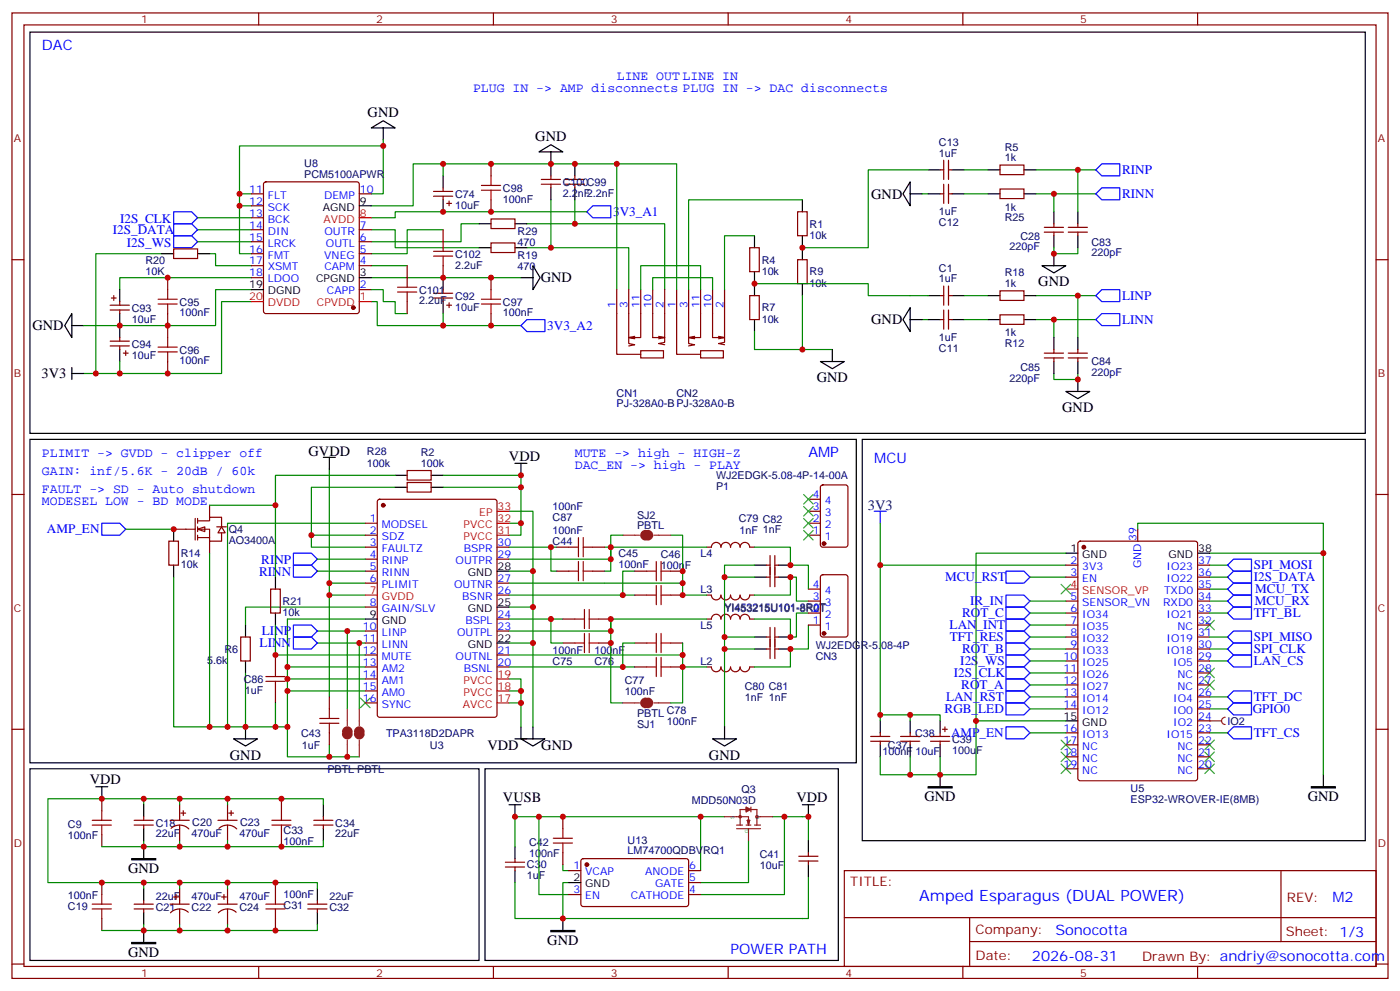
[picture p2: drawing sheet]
<svg xmlns="http://www.w3.org/2000/svg" width="412mm" height="292mm" viewBox="0 0 412 292" stroke-linecap="round" stroke-linejoin="round" font-family="sans-serif">
<defs><g id="words">
<text font-size="4.6" fill="#00f" x="270.8" y="265.4">Amped Esparagus (DUAL POWER)</text>
<g font-size="4.2" fill="#00f">
<text x="12.3" y="14.7">DAC</text>
<text x="238.1" y="134.7">AMP</text>
<text x="257.5" y="136.5">MCU</text>
<text x="392.5" y="265.7">M2</text>
<text x="310.9" y="275.2">Sonocotta</text>
<text x="215.2" y="281.1">POWER PATH</text>
<text x="304" y="283">2026-08-31</text>
</g>
<g font-size="4.2">
<text x="108.3" y="34.5">GND</text>
<text x="157.7" y="41.6">GND</text>
<text x="256.6" y="58.5">GND</text>
<text x="159.3" y="83.2">GND</text>
<text x="305.9" y="84.3">GND</text>
<text x="256.6" y="95.5">GND</text>
<text x="9.5" y="97.3">GND</text>
<text x="12.2" y="111.4">3V3</text>
<text x="240.6" y="112.6">GND</text>
<text x="312.9" y="121.3">GND</text>
<text x="90.9" y="134.3">GVDD</text>
<text x="149.9" y="135.7">VDD</text>
<text x="143.6" y="220.8">VDD</text>
<text x="159.5" y="220.8">GND</text>
<text x="67.7" y="223.7">GND</text>
<text x="208.8" y="223.7">GND</text>
<text x="26.5" y="231">VDD</text>
<text x="148.2" y="236.3">VUSB</text>
<text x="234.6" y="236.3">VDD</text>
<text x="272.3" y="236">GND</text>
<text x="385.2" y="236">GND</text>
<text x="37.7" y="257.1">GND</text>
<text x="37.7" y="281.8">GND</text>
<text x="161.2" y="278.3">GND</text>
</g>
<text font-size="4.2" fill="#000080" x="255.7" y="150.3">3V3</text>
<g font-size="3.9" fill="#00f">
<text x="181.7" y="23.6">LINE OUT LINE IN</text>
<text x="139.3" y="27.1">PLUG IN -&gt; AMP disconnects PLUG IN -&gt; DAC disconnects</text>
<text x="330.6" y="51.3">RINP</text>
<text x="330.6" y="58.4">RINN</text>
<text x="35.4" y="65.6">I2S_CLK</text>
<text x="180.6" y="63.7">3V3_A1</text>
<text x="33.3" y="68.9">I2S_DATA</text>
<text x="37.4" y="72.6">I2S_WS</text>
<text x="330.6" y="88.4">LINP</text>
<text x="330.6" y="95.4">LINN</text>
<text x="161.2" y="97.2">3V3_A2</text>
<text x="12.3" y="134.7">PLIMIT -&gt; GVDD - clipper off</text>
<text x="169.3" y="134.7">MUTE -&gt; high - HIGH-Z</text>
<text x="12.3" y="140">GAIN: inf/5.6K - 20dB / 60k</text>
<text x="169.3" y="138.2">DAC_EN -&gt; high - PLAY</text>
<text x="12.3" y="145.3">FAULT -&gt; SD - Auto shutdown</text>
<text x="12.3" y="148.8">MODESEL LOW - BD MODE</text>
<text x="13.8" y="157.1">AMP_EN</text>
<text x="77" y="166">RINP</text>
<text x="369.4" y="167.6">SPI_MOSI</text>
<text x="76.3" y="169.5">RINN</text>
<text x="278.4" y="171.2">MCU_RST</text>
<text x="369.4" y="171.2">I2S_DATA</text>
<text x="285.8" y="178.3">IR_IN</text>
<text x="369.6" y="178.3">MCU_RX</text>
<text x="369.7" y="174.8">MCU_TX</text>
<text x="279.7" y="185.4">LAN_INT</text>
<text x="283.4" y="181.8">ROT_C</text>
<text x="369.4" y="181.8">TFT_BL</text>
<text x="76.5" y="190.7">LINN</text>
<text x="77.1" y="187.2">LINP</text>
<text x="279.8" y="188.9">TFT_RES</text>
<text x="369.4" y="188.9">SPI_MISO</text>
<text x="282.9" y="195.9">I2S_WS</text>
<text x="283.4" y="192.4">ROT_B</text>
<text x="369.4" y="195.9">LAN_CS</text>
<text x="369.4" y="192.3">SPI_CLK</text>
<text x="281" y="199.5">I2S_CLK</text>
<text x="283.2" y="203">ROT_A</text>
<text x="278.7" y="206.5">LAN_RST</text>
<text x="369.4" y="206.5">TFT_DC</text>
<text x="278.2" y="210">RGB_LED</text>
<text x="369" y="210.1">GPIO0</text>
<text x="280.1" y="217.1">AMP_EN</text>
<text x="369.4" y="217.1">TFT_CS</text>
</g>
<g font-size="3.9" fill="#800">
<text x="250.5" y="261">TITLE:</text>
<text x="379.1" y="265.7">REV:</text>
<text x="287.4" y="275.2">Company:</text>
<text x="378.7" y="275.8">Sheet: 1/3</text>
<text x="287.4" y="282.9">Date:</text>
<text x="336.4" y="282.9">Drawn By: andriy@sonocotta.com</text>
</g>
<g font-size="3.2" fill="#800">
<text x="41.6" y="6.8">1</text>
<text x="110.8" y="6.8">2</text>
<text x="179.9" y="6.8">3</text>
<text x="249.1" y="6.8">4</text>
<text x="318.2" y="6.8">5</text>
<text x="4.1" y="41.9">A</text>
<text x="405.9" y="41.9">A</text>
<text x="4.1" y="111.1">B</text>
<text x="405.9" y="111.1">B</text>
<text x="4.1" y="180.2">C</text>
<text x="405.9" y="180.2">C</text>
<text x="4.1" y="249.3">D</text>
<text x="405.9" y="249.3">D</text>
<text x="41.6" y="287.6">1</text>
<text x="110.8" y="287.6">2</text>
<text x="179.9" y="287.6">3</text>
<text x="249.1" y="287.6">4</text>
<text x="318.2" y="287.6">5</text>
</g>
<g font-size="3.2" fill="#000080">
<text x="276.6" y="46.1">1uF</text>
<text x="276.6" y="43">C13</text>
<text x="296" y="47.6">1k</text>
<text x="296" y="44.4">R5</text>
<text x="89.6" y="52.5">PCM5100APWR</text>
<text x="89.6" y="49.3">U8</text>
<text x="134.1" y="58.3">C74</text>
<text x="148.2" y="59.7">100nF</text>
<text x="148.2" y="56.5">C98</text>
<text x="165.8" y="58">2.2nF2.2nF</text>
<text x="165.8" y="54.7">C100C99</text>
<text x="134.1" y="61.5">10uF</text>
<text x="276.6" y="63.4">1uF</text>
<text x="296" y="62">1k</text>
<text x="296" y="65.2">R25</text>
<text x="152.5" y="69.1">R29</text>
<text x="238.5" y="70.3">10k</text>
<text x="238.5" y="67">R1</text>
<text x="276.6" y="66.6">C12</text>
<text x="300.6" y="70.5">C28</text>
<text x="42.8" y="77.6">R20</text>
<text x="134.1" y="75.9">C102</text>
<text x="152.5" y="76.1">R19</text>
<text x="152.5" y="72.3">470</text>
<text x="224.4" y="77.6">R4</text>
<text x="297.4" y="73.7">220pF</text>
<text x="321.5" y="75.5">220pF</text>
<text x="321.5" y="72.3">C83</text>
<text x="42.8" y="80.8">10K</text>
<text x="134.1" y="79.1">2.2uF</text>
<text x="152.5" y="79.4">470</text>
<text x="224.4" y="80.9">10k</text>
<text x="238.5" y="81.1">R9</text>
<text x="276.6" y="83.2">1uF</text>
<text x="276.6" y="80">C1</text>
<text x="296" y="81.4">R18</text>
<text x="52.9" y="90">C95</text>
<text x="123.5" y="89.7">2.2uF</text>
<text x="123.5" y="86.5">C101</text>
<text x="134.1" y="88.2">C92</text>
<text x="148.2" y="90">C97</text>
<text x="238.5" y="84.4">10k</text>
<text x="296" y="84.6">1k</text>
<text x="38.8" y="95">10uF</text>
<text x="38.8" y="91.8">C93</text>
<text x="52.9" y="93.2">100nF</text>
<text x="134.1" y="91.5">10uF</text>
<text x="148.2" y="93.2">100nF</text>
<text x="224.4" y="95">10k</text>
<text x="224.4" y="91.7">R7</text>
<text x="276.6" y="100.5">1uF</text>
<text x="296" y="99.1">1k</text>
<text x="38.8" y="105.6">10uF</text>
<text x="38.8" y="102.4">C94</text>
<text x="52.9" y="107.3">100nF</text>
<text x="52.9" y="104.1">C96</text>
<text x="276.6" y="103.6">C11</text>
<text x="296" y="102.2">R12</text>
<text x="321.5" y="107.6">C84</text>
<text x="297.4" y="112.5">220pF</text>
<text x="300.6" y="109.4">C85</text>
<text x="321.5" y="110.8">220pF</text>
<text x="181.6" y="120">PJ-328A0-BPJ-328A0-B</text>
<text x="181.6" y="116.9">CN1</text>
<text x="199.3" y="116.9">CN2</text>
<text x="108.1" y="137.6">100k</text>
<text x="108.1" y="134.1">R28</text>
<text x="124" y="137.6">100k</text>
<text x="124" y="134.4">R2</text>
<text x="210.9" y="141.1">WJ2EDGK-5.08-4P-14-00A</text>
<text x="210.9" y="144.3">P1</text>
<text x="162.8" y="150.2">100nF</text>
<text x="162.8" y="153.5">C87</text>
<text x="187.7" y="155.9">PBTL</text>
<text x="187.7" y="152.7">SJ2</text>
<text x="217.6" y="153.9">C79 C82</text>
<text x="67.4" y="160.2">AO3400A</text>
<text x="67.4" y="157">Q4</text>
<text x="162.8" y="157.3">100nF</text>
<text x="162.8" y="160.5">C44</text>
<text x="217.8" y="157.4">1nF 1nF</text>
<text x="53.3" y="167.4">10k</text>
<text x="53.3" y="164">R14</text>
<text x="182.2" y="167.3">100nF</text>
<text x="182.2" y="164.1">C45</text>
<text x="194.7" y="167.6">100nF</text>
<text x="194.7" y="164.3">C46</text>
<text x="206.3" y="164.1">L4</text>
<text x="83.3" y="178.1">R21</text>
<text x="206.3" y="174.6">L3</text>
<text x="83.3" y="181.5">10k</text>
<text x="206.3" y="185.2">L5</text>
<text x="213.4" y="180.2">YI453215U101-8R0T</text>
<text x="240.3" y="191.3">WJ2EDGR-5.08-4P</text>
<text x="61" y="195.5">5.6k</text>
<text x="66.1" y="192.3">R6</text>
<text x="162.8" y="192.5">100nF</text>
<text x="162.8" y="195.8">C75</text>
<text x="175.1" y="192.5">100nF</text>
<text x="175.1" y="195.8">C76</text>
<text x="206.3" y="195.8">L2</text>
<text x="240.3" y="194.4">CN3</text>
<text x="71.8" y="201.1">C86</text>
<text x="184.1" y="201.4">C77</text>
<text x="219.4" y="203.3">C80 C81</text>
<text x="72.1" y="204.3">1uF</text>
<text x="184.1" y="204.6">100nF</text>
<text x="219.4" y="206.4">1nF 1nF</text>
<text x="187.7" y="211.2">PBTL</text>
<text x="187.7" y="214.4">SJ1</text>
<text x="196.4" y="213.4">100nF</text>
<text x="196.4" y="210.2">C78</text>
<text x="361.6" y="213.5">IO2</text>
<text x="88.7" y="217">C43</text>
<text x="88.9" y="220.5">1uF</text>
<text x="113.7" y="217">TPA3118D2DAPR</text>
<text x="126.7" y="220.5">U3</text>
<text x="261.6" y="220.5">C37</text>
<text x="269.5" y="217">C38</text>
<text x="280.5" y="221.9">100uF</text>
<text x="280.5" y="218.7">C39</text>
<text x="96.4" y="227.6">PBTL PBTL</text>
<text x="259.9" y="222.3">100nF</text>
<text x="269.6" y="222.3">10uF</text>
<text x="218.4" y="233.5">Q3</text>
<text x="333" y="233.2">U5</text>
<text x="203.8" y="236.6">MDD50N03D</text>
<text x="333" y="236.5">ESP32-WROVER-IE(8MB)</text>
<text x="20" y="243.8">C9</text>
<text x="45.9" y="243.4">C18</text>
<text x="56.6" y="243.4">C20</text>
<text x="70.8" y="243.4">C23</text>
<text x="83.5" y="245.6">C33</text>
<text x="98.8" y="243.4">C34</text>
<text x="20" y="247">100nF</text>
<text x="45.9" y="246.6">22uF</text>
<text x="56.4" y="246.6">470uF</text>
<text x="70.6" y="246.6">470uF</text>
<text x="83.5" y="248.8">100nF</text>
<text x="98.8" y="246.6">22uF</text>
<text x="155.8" y="249.1">C42</text>
<text x="184.9" y="251.6">LM74700QDBVRQ1</text>
<text x="184.9" y="248.5">U13</text>
<text x="155.2" y="255.8">C30</text>
<text x="155.8" y="252.3">100nF</text>
<text x="223.8" y="255.8">10uF</text>
<text x="223.8" y="252.6">C41</text>
<text x="155.2" y="259">1uF</text>
<text x="20" y="264.7">100nF</text>
<text x="20" y="267.9">C19</text>
<text x="45.9" y="265.1">22uF</text>
<text x="45.9" y="268.3">C21</text>
<text x="56.4" y="265.1">470uF</text>
<text x="56.4" y="268.3">C22</text>
<text x="70.6" y="265.1">470uF</text>
<text x="70.6" y="268.3">C24</text>
<text x="83.5" y="264.6">100nF</text>
<text x="83.5" y="267.8">C31</text>
<text x="97" y="265.1">22uF</text>
<text x="97" y="268.3">C32</text>
</g>
<g font-size="3.2" fill="#00f">
<text x="73.4" y="56.7">11</text>
<text x="78.9" y="58.5">FLT</text>
<text x="95.5" y="58.5">DEMP</text>
<text x="106" y="56.7">10</text>
<text x="73.4" y="60.3">12</text>
<text x="73.4" y="63.8">13</text>
<text x="78.9" y="62">SCK</text>
<text x="78.9" y="65.5">BCK</text>
<text x="73.4" y="67.3">14</text>
<text x="73.4" y="70.8">15</text>
<text x="78.9" y="69.1">DIN</text>
<text x="95.5" y="69.1">OUTR</text>
<text x="106" y="70.8">6</text>
<text x="106" y="67.3">7</text>
<text x="73.4" y="74.4">16</text>
<text x="73.4" y="77.9">17</text>
<text x="78.9" y="72.6">LRCK</text>
<text x="78.9" y="76.1">FMT</text>
<text x="95.5" y="76.1">VNEG</text>
<text x="96" y="72.6">OUTL</text>
<text x="106" y="77.9">4</text>
<text x="106" y="74.4">5</text>
<text x="73.4" y="81.4">18</text>
<text x="78.9" y="79.7">XSMT</text>
<text x="78.9" y="83.2">LDOO</text>
<text x="95.6" y="79.7">CAPM</text>
<text x="96.3" y="86.7">CAPP</text>
<text x="106" y="84.9">2</text>
<text x="181.3" y="90.6" transform="rotate(-90 181.3 90.6)">1</text>
<text x="184.9" y="90.6" transform="rotate(-90 184.9 90.6)">3</text>
<text x="188.4" y="90.6" transform="rotate(-90 188.4 90.6)">11</text>
<text x="191.9" y="90.6" transform="rotate(-90 191.9 90.6)">10</text>
<text x="195.4" y="90.6" transform="rotate(-90 195.4 90.6)">2</text>
<text x="199" y="90.6" transform="rotate(-90 199 90.6)">1</text>
<text x="202.5" y="90.6" transform="rotate(-90 202.5 90.6)">3</text>
<text x="206" y="90.6" transform="rotate(-90 206 90.6)">11</text>
<text x="209.5" y="90.6" transform="rotate(-90 209.5 90.6)">10</text>
<text x="213.1" y="90.6" transform="rotate(-90 213.1 90.6)">2</text>
<text x="239.5" y="146.7">4</text>
<text x="243" y="148.4">4</text>
<text x="108.9" y="153.7">1</text>
<text x="112.4" y="155.5">MODSEL</text>
<text x="239.5" y="153.7">2</text>
<text x="239.5" y="150.2">3</text>
<text x="243" y="155.5">2</text>
<text x="243" y="152">3</text>
<text x="108.9" y="157.3">2</text>
<text x="108.9" y="160.8">3</text>
<text x="112.4" y="159">SDZ</text>
<text x="146.6" y="160.8">30</text>
<text x="239.5" y="157.3">1</text>
<text x="243" y="159">1</text>
<text x="334.8" y="159.4" transform="rotate(-90 334.8 159.4)">39</text>
<text x="108.9" y="164.3">4</text>
<text x="108.9" y="167.9">5</text>
<text x="112.4" y="162.6">FAULTZ</text>
<text x="112.4" y="166.1">RINP</text>
<text x="134.2" y="166.1">OUTPR</text>
<text x="136.6" y="162.6">BSPR</text>
<text x="146.6" y="164.3">29</text>
<text x="315.3" y="166.1">2</text>
<text x="318.8" y="167.9">3V3</text>
<text x="336.2" y="167.4" transform="rotate(-90 336.2 167.4)">GND</text>
<text x="343.6" y="167.9">IO23</text>
<text x="353" y="166.1">37</text>
<text x="108.9" y="171.4">6</text>
<text x="112.4" y="169.6">RINN</text>
<text x="112.4" y="173.1">PLIMIT</text>
<text x="133.7" y="173.1">OUTNR</text>
<text x="146.6" y="171.4">27</text>
<text x="239.5" y="173.1">4</text>
<text x="315.3" y="169.6">3</text>
<text x="318.8" y="171.4">EN</text>
<text x="343.6" y="171.4">IO22</text>
<text x="353" y="169.6">36</text>
<text x="353" y="173.1">35</text>
<text x="108.9" y="178.4">8</text>
<text x="136.2" y="176.7">BSNR</text>
<text x="146.6" y="174.9">26</text>
<text x="239.5" y="176.7">3</text>
<text x="243" y="178.4">3</text>
<text x="243" y="174.9">4</text>
<text x="315.3" y="176.7">5</text>
<text x="318.8" y="178.4">SENSOR_VN</text>
<text x="342.6" y="178.4">RXD0</text>
<text x="342.9" y="174.9">TXD0</text>
<text x="353" y="176.7">34</text>
<text x="106.9" y="185.5">10</text>
<text x="112.4" y="180.2">GAIN/SLV</text>
<text x="137.1" y="183.7">BSPL</text>
<text x="146.6" y="185.5">23</text>
<text x="146.6" y="182">24</text>
<text x="239.5" y="183.7">1</text>
<text x="239.5" y="180.2">2</text>
<text x="243" y="185.5">1</text>
<text x="243" y="182">2</text>
<text x="315.3" y="183.7">7</text>
<text x="315.3" y="180.2">6</text>
<text x="318.8" y="185.5">IO35</text>
<text x="318.8" y="182">IO34</text>
<text x="343.6" y="182">IO21</text>
<text x="346.9" y="185.5">NC</text>
<text x="353" y="180.2">33</text>
<text x="353" y="183.7">32</text>
<text x="106.9" y="189">11</text>
<text x="112.4" y="187.3">LINP</text>
<text x="112.4" y="190.8">LINN</text>
<text x="134.6" y="187.3">OUTPL</text>
<text x="315.3" y="190.8">9</text>
<text x="315.3" y="187.3">8</text>
<text x="318.8" y="189">IO32</text>
<text x="343.6" y="189">IO19</text>
<text x="353" y="187.3">31</text>
<text x="353" y="190.8">30</text>
<text x="106.9" y="192.5">12</text>
<text x="106.9" y="196.1">13</text>
<text x="112.4" y="194.3">MUTE</text>
<text x="112.4" y="197.8">AM2</text>
<text x="134.2" y="194.3">OUTNL</text>
<text x="136.6" y="197.8">BSNL</text>
<text x="146.6" y="196.1">20</text>
<text x="146.6" y="192.5">21</text>
<text x="313.3" y="197.8">11</text>
<text x="313.3" y="194.3">10</text>
<text x="318.8" y="196.1">IO25</text>
<text x="318.8" y="192.5">IO33</text>
<text x="343.6" y="192.5">IO18</text>
<text x="345.6" y="196.1">IO5</text>
<text x="353" y="194.3">29</text>
<text x="353" y="197.8">28</text>
<text x="106.9" y="199.6">14</text>
<text x="106.9" y="203.1">15</text>
<text x="112.4" y="201.4">AM1</text>
<text x="313.3" y="201.4">12</text>
<text x="318.8" y="203.1">IO27</text>
<text x="318.8" y="199.6">IO26</text>
<text x="346.9" y="199.6">NC</text>
<text x="346.9" y="203.1">NC</text>
<text x="353" y="201.4">27</text>
<text x="106.9" y="206.7">16</text>
<text x="112.4" y="204.9">AM0</text>
<text x="112.4" y="208.4">SYNC</text>
<text x="313.3" y="208.4">14</text>
<text x="313.3" y="204.9">13</text>
<text x="318.8" y="206.7">IO14</text>
<text x="345.6" y="206.7">IO4</text>
<text x="353" y="204.9">26</text>
<text x="353" y="208.4">25</text>
<text x="313.3" y="215.5">16</text>
<text x="318.8" y="210.2">IO12</text>
<text x="345.6" y="210.2">IO0</text>
<text x="345.6" y="213.7">IO2</text>
<text x="353" y="211.9">24</text>
<text x="353" y="215.5">23</text>
<text x="313.3" y="219">17</text>
<text x="318.8" y="220.8">NC</text>
<text x="318.8" y="217.2">IO13</text>
<text x="343.6" y="217.2">IO15</text>
<text x="346.9" y="220.8">NC</text>
<text x="353" y="219">22</text>
<text x="313.3" y="226.1">19</text>
<text x="313.3" y="222.5">18</text>
<text x="318.8" y="227.8">NC</text>
<text x="318.8" y="224.3">NC</text>
<text x="346.9" y="224.3">NC</text>
<text x="346.9" y="227.8">NC</text>
<text x="353" y="222.5">21</text>
<text x="353" y="226.1">20</text>
<text x="168.9" y="256">1</text>
<text x="172.4" y="257.8">VCAP</text>
<text x="190" y="257.8">ANODE</text>
<text x="203" y="256">6</text>
<text x="168.9" y="263.1">3</text>
<text x="193" y="261.3">GATE</text>
<text x="203" y="263.1">4</text>
<text x="203" y="259.6">5</text>
<text x="172.4" y="264.9">EN</text>
<text x="185.9" y="264.9">CATHODE</text>
</g>
<g font-size="3.2">
<text x="95.1" y="62">AGND</text>
<text x="106" y="60.3">9</text>
<text x="93.1" y="83.2">CPGND</text>
<text x="106" y="81.4">3</text>
<text x="73.4" y="84.9">19</text>
<text x="78.9" y="86.7">DGND</text>
<text x="146.6" y="167.9">28</text>
<text x="315.3" y="162.6">1</text>
<text x="318.8" y="164.3">GND</text>
<text x="344.2" y="164.3">GND</text>
<text x="353" y="162.6">38</text>
<text x="137.8" y="169.6">GND</text>
<text x="146.6" y="178.4">25</text>
<text x="108.9" y="182">9</text>
<text x="112.4" y="183.7">GND</text>
<text x="137.8" y="180.2">GND</text>
<text x="137.8" y="190.8">GND</text>
<text x="146.6" y="189">22</text>
<text x="313.3" y="211.9">15</text>
<text x="318.8" y="213.7">GND</text>
<text x="168.9" y="259.6">2</text>
<text x="172.4" y="261.3">GND</text>
</g>
<g font-size="3.2" fill="#f00">
<text x="95.3" y="65.5">AVDD</text>
<text x="106" y="63.8">8</text>
<text x="73.4" y="88.5">20</text>
<text x="106" y="88.5">1</text>
<text x="78.9" y="90.2">DVDD</text>
<text x="93.3" y="90.2">CPVDD</text>
<text x="136.6" y="155.5">PVCC</text>
<text x="141.2" y="152">EP</text>
<text x="146.6" y="153.7">32</text>
<text x="146.6" y="150.2">33</text>
<text x="136.6" y="159">PVCC</text>
<text x="146.6" y="157.3">31</text>
<text x="315.3" y="173.1">4</text>
<text x="108.9" y="174.9">7</text>
<text x="112.4" y="176.7">GVDD</text>
<text x="318.8" y="174.9">SENSOR_VP</text>
<text x="136.6" y="201.4">PVCC</text>
<text x="146.6" y="203.1">18</text>
<text x="146.6" y="199.6">19</text>
<text x="136.3" y="208.4">AVCC</text>
<text x="136.6" y="204.9">PVCC</text>
<text x="146.6" y="206.7">17</text>
</g>
<g font-size="1.4" fill="#238d23">
<text x="216.3" y="241.2" transform="rotate(-90 216.3 241.2)">S</text>
<text x="220.5" y="245.5" transform="rotate(-90 220.5 245.5)">G</text>
<text x="223.7" y="241.2" transform="rotate(-90 223.7 241.2)">D</text>
</g>
</g></defs>
<g fill="none" stroke="#870000" stroke-width=".35">
<path d="M3.5 3.8h405.4v284.3h-405.4zM7.1 7.3h398.2v277.3h-398.2zM76.2 3.8v3.5M145.3 3.8v3.5M214.5 3.8v3.5M283.6 3.8v3.5M352.8 3.8v3.5M3.5 76.5h3.6M405.3 76.5h3.6M3.5 145.6h3.6M317.7 159.6l.5-.2h33.9l.6 .4 .1 69.4-.5 .7h-34.1l-.6-.4-.1-69.4zM335.1 155.9v3.5"/>
<path d="M405.3 145.6h3.6M314 166.4h3.5M314 170h3.5M314 177h3.5M352.8 166.4h3.5M352.8 170h3.5M352.8 173.5h3.5M352.8 177h3.5M314 180.6h3.5M314 184.1h3.5M314 187.6h3.5M314 191.1h3.5"/>
<path d="M314 194.7h3.5M314 198.2h3.5M352.8 180.6h3.5M352.8 184.1h3.5M352.8 187.6h3.5M352.8 191.1h3.5M352.8 194.7h3.5M352.8 198.2h3.5M3.5 214.8h3.6M256.5 218.3h5.6M256.5 216.9h5.6M259.3 215.8v1.1"/>
<path d="M259.3 218.3v1.1M265.3 218.3h5.6M265.3 216.9h5.6M268.1 215.8v1.1M268.1 218.3v1.1M274.1 218.3h5.7M274.1 216.9h5.7M276.9 215.8v1.1M276.9 218.3v1.1M277.6 214.8h1.4M278.3 214.1v1.4M314 201.7h3.5"/>
<path d="M314 205.2h3.5M314 208.8h3.5M314 215.8h3.5M314 219.4h3.5M352.8 201.7h3.5M352.8 205.2h3.5M352.8 208.8h3.5M352.8 212.3h3.5M352.8 215.8h3.5M352.8 219.4h3.5M405.3 214.8h3.6M30 235.2v3.6"/>
<path d="M52.9 237v4.6M53.3 239.5h1.4M54 238.8v1.4M67 237v4.6M67.4 239.5h1.4M68.1 238.8v1.4M82.9 235.2v3.6M314 222.9h3.5M314 226.4h3.5M352.8 222.9h3.5M352.8 226.4h3.5M30 245.8v3.5"/>
<path d="M30 259.9v3.6M39.5 241.6h5.7M39.5 243h5.7M42.3 240.5v1.1M42.3 243v1.1M50.1 241.6h5.6M50.4 244a3.8 3.8 0 0 1 5.2 .1M52.9 243v4.6M64.2 241.6h5.6M64.5 244a3.8 3.8 0 0 1 5.2 .1M67 243v4.6M81.1 259.9v3.6"/>
<path d="M82.9 245.8v3.5M92.4 241.6h5.7M92.4 243h5.7M95.2 240.5v1.1M95.2 243v1.1M248.7 256.4h156.6v28.2h-156.6zM377.3 256.4v20.9M30 270.5v3.5M39.5 266.3h5.7M39.5 267.7h5.7M42.3 265.2v1.1M42.3 267.7v1"/>
<path d="M50.1 266.3h5.6M51.2 264.2h1.4M51.9 263.5v1.4M52.9 261.7v4.6M52.9 267.7v4.6M55.5 268.7a3.8 3.8 0 0 0-5.3 .1M64.2 266.3h5.6M65.3 264.2h1.4M66 263.5v1.4M67 261.7v4.6M67 267.7v4.6M69.6 268.7a3.8 3.8 0 0 0-5.3 .1"/>
<path d="M81.1 270.5v3.5M90.7 266.3h5.6M90.7 267.7h5.6M93.5 265.2v1.1M93.5 267.7v1M248.7 270.2h156.5M285.6 277.3h119.6M285.6 270.2v14.2M3.5 283.9h3.6M76.2 284.6v3.5M145.3 284.6v3.5M214.5 284.6v3.5"/>
<path d="M283.6 284.6v3.5M352.8 284.6v3.5M405.3 283.9h3.6"/>
</g>
<g fill="none" stroke="#000" stroke-width=".35">
<path d="M254 129.4h148.2v118.2h-148.2zM314 162.9h3.5M352.8 162.9h3.5M259.3 212.3v3.5M259.3 219.4v3.5M268.1 212.3v3.5M268.1 219.4v3.5M276.9 212.3v3.5M276.9 219.4v3.5M314 212.3h3.5M8.8 226.4h132.3v56.5h-132.3zM28.2 231.7h3.5"/>
<path d="M30 231.7v3.5M42.3 237v3.5M95.2 237v3.5M276.9 228.2v3.5M389.8 228.2v3.5M42.3 244.1v3.5M42.3 249.3v3.6M95.2 244.1v3.5M42.3 261.7v3.5M42.3 268.7v3.6M42.3 274v3.6M93.5 261.7v3.5"/>
<path d="M93.5 268.7v3.6"/>
</g>
<g fill="none" stroke="#008700" stroke-width=".35">
<path d="M259.3 154.1v12.3h54.7M335.1 155.9v-1.8h54.7v74.1M259.3 166.4v45.9M303.4 177h10.6M303.4 170h10.6M314 162.9h-26.5v49.4M356.3 166.4h5.3M356.3 173.5h5.3M356.3 177h5.3M356.3 162.9h33.5M356.3 170h5.3M303.4 198.2h10.6"/>
<path d="M303.4 194.7h10.6M303.4 187.6h10.6M303.4 184.1h10.6M356.3 194.7h5.3M356.3 191.1h5.3M356.3 187.6h5.3M259.3 210.5h8.8v1.8M268.1 210.5h8.8v1.8M303.4 205.2h10.6M303.4 208.8h10.6M314 212.3h-26.5v15.9h-10.6v-5.3M356.3 205.2h5.3"/>
<path d="M356.3 208.8h5.3M356.3 215.8h5.3M42.3 235.2v1.8M52.9 237v-1.8h-38.8v24.7h28.2v1.8M52.9 235.2h14.1v1.8M67 235.2h28.2v1.8M259.3 222.9v5.3h8.8M268.1 222.9v5.3h8.8M42.3 259.9h10.6v1.8M42.3 247.6v1.7M52.9 247.6v1.7h-22.9M52.9 259.9h14.1v1.8"/>
<path d="M67 247.6v1.7h-14.1M67 259.9h26.5v1.8M95.2 247.6v1.7h-28.2M42.3 272.3v1.7h-12.3M52.9 272.3v1.7h-10.6M67 272.3v1.7h-14.1M93.5 272.3v1.7h-26.5"/>
</g>
<g fill="none" stroke="#a10000" stroke-width=".35">
<path d="M30 238.8v2.8M82.9 238.8v2.8M27.2 243h5.6M27.2 241.6h5.6M30 243v2.8M80.1 243h5.6M80.1 241.6h5.6M82.9 243v2.8M27.2 266.3h5.6M27.2 267.7h5.6M30 263.5v2.8M30 267.7v2.8"/>
<path d="M78.3 266.3h5.7M78.3 267.7h5.7M81.1 263.5v2.8M81.1 267.7v2.8"/>
</g>
<path d="M273.4 231.7h7.1v.4h-7.1zM386.3 231.7h7v.4h-7zM38.8 252.9h7.1v.3h-7.1zM38.8 277.6h7.1v.3h-7.1z" fill="#000" stroke="#000" stroke-width=".35"/>
<g fill="none" stroke="#00f" stroke-width=".35">
<path d="M257.5 150.6h3.6M259.3 150.6v3.5M296.3 168.2h5.3l1.8 1.8-1.8 1.7h-5.3zM296.3 175.3h5.3l1.8 1.7-1.8 1.8h-5.3zM361.6 166.4l1.8-1.7h5.3v3.5h-5.3zM361.6 170l1.8-1.8h5.3v3.5h-5.3zM296.3 185.8h5.3l1.8 1.8-1.8 1.8h-5.3zM296.3 196.4h5.3l1.8 1.8-1.8 1.8h-5.3zM296.3 192.9h5.3l1.8 1.8-1.8 1.7h-5.3zM296.3 182.3h5.3l1.8 1.8-1.8 1.7h-5.3zM361.6 194.7l1.8-1.8h5.3v3.5h-5.3zM361.6 191.1l1.8-1.7h5.3v3.5h-5.3z"/>
<path d="M361.6 187.6l1.8-1.8h5.3v3.6h-5.3zM296.3 207h5.3l1.8 1.8-1.8 1.7h-5.3zM296.3 203.5h5.3l1.8 1.7-1.8 1.8h-5.3zM361.6 205.2l1.8-1.7h5.3v3.5h-5.3zM361.6 215.8l1.8-1.7h5.3v3.5h-5.3zM361.6 208.8l1.8-1.8h5.3v3.5h-5.3z"/>
</g>
<g fill="none" stroke="#3c3" stroke-width=".35">
<path d="M354.9 182.7l2.8 2.8M354.9 196.8l2.8 2.8M357.7 182.7l-2.8 2.8M357.7 196.8l-2.8 2.8M312.6 217.9l2.8 2.9M315.4 217.9l-2.8 2.9M354.9 217.9l2.8 2.9M354.9 200.3l2.8 2.8M357.7 217.9l-2.8 2.9M357.7 200.3l-2.8 2.8M312.6 225l2.8 2.8M312.6 221.5l2.8 2.8"/>
<path d="M315.4 225l-2.8 2.8M315.4 221.5l-2.8 2.8M354.9 221.5l2.8 2.8M354.9 225l2.8 2.8M357.7 221.5l-2.8 2.8M357.7 225l-2.8 2.8"/>
</g>
<path d="M314 173.5h3.5" fill="none" stroke="#f00" stroke-width=".35"/>
<circle cx="319.3" cy="161.1" r=".53" fill="#870000" stroke="#870000" stroke-width=".35"/>
<path d="M356.3 212.3h3.5M360.9 211.2a1.06 1.06 0 0 0-1.1 1.1 1.06 1.06 0 0 0 1.1 1.1" fill="none" stroke="#8c2424" stroke-width=".35"/>
<circle cx="356.3" cy="212.3" r=".18" fill="#8c2424"/>
<g fill="none" stroke="#008700" stroke-width=".35">
<path d="M70.6 57.1v17.6h3.5M112.9 41.2v15.9h-3.5M112.9 43h-42.3v14.1h3.5M130.5 48.3v3.5M162.3 58.8v14.2h-7.1M169.3 58.8v7.1h-14.1M271.6 57.1h1.8M273.4 50h-17.6v23h-19.4M284 57.1h7M284 50h7M305.2 57.1h5.2v5.3M305.2 50h12.3v12.4"/>
<path d="M310.4 57.1h12.4M317.5 50h5.3M47.6 74.7h-19.4v35.3M58.2 67.7h15.9M58.2 71.2h15.9M58.2 64.1h15.9M61.7 74.7h1.8v3.5h10.6M70.6 60.6h3.5M109.4 67.7h7v5.3h24.7M109.4 60.6h12.3v-12.3h60v37M109.4 78.2h10.5M130.5 67.7h-10.6v7h-10.5"/>
<path d="M141.1 65.9h-5.3v5.3h-26.4M162.3 73h22.9v12.3M169.3 65.9h26.5v19.4M172.9 62.4h-56.5v1.7h-7M310.4 73v1.7h7.1v-1.7M74.1 81.8h-38.8v3.5M74.1 85.3h-10.6v10.6h-38.8M74.1 88.8h-8.8v21.2h-40.6M109.4 81.8h44.1M109.4 88.8h1.7v7.1h42.4M109.4 85.3h3.5v3.5h3.5v3.6h3.5M130.5 92.4v3.5"/>
<path d="M222.2 83.5h33.6v3.6h17.6M222.2 97.6v5.3h23M236.4 87.1v15.8M271.6 94.1h1.8M284 94.1h7M284 87.1h7M305.2 87.1h12.3v12.3M305.2 94.1h5.2v5.3M310.4 94.1h12.4M317.5 87.1h5.3M35.3 106.5v3.5M310.4 110v1.8h7.1v-1.8"/>
<path d="M97 138.2v37.1h10.6M130.5 140h23v17.6h-3.6M91.7 157.6h15.9M107.6 154.1h-40.6v60M116.4 143.5h-24.7v17.6h15.9M130.5 143.5h23M149.9 150.6h7.1v17.6M149.9 154.1h3.6M183.4 157.6h-3.5v7.1h-30M197.6 157.6h3.5v17.7h7M93.5 164.7h14.1M93.5 168.2h14.1"/>
<path d="M97 171.7h10.6M97 175.3v29.9M107.6 178.8h-35.3v5.3M149.9 178.8h7.1v10.6M149.9 168.2h7.1v10.6M149.9 161.1h12.4v7.1h1.7M149.9 171.7h51.2M162.3 161.1h1.7M178.2 161.1h1.7M183.4 175.3h3.6M187 168.2h-3.6v7.1h-33.5M208.1 161.1h-28.2v7.1h-1.7"/>
<path d="M213.4 170v17.6M222.2 161.1h10.6v5.3h5.3v7.1M222.2 175.3h10.6v-5.3h1.8v7h3.5M222.2 166.4h-8.8v3.6h8.8M72.3 198.2v15.9h12.4v8.8h21.1M84.7 196.4h22.9M84.7 200h22.9M93.5 189.4h14.1M93.5 185.8h14.1M102.3 185.8v23M105.8 189.4v19.4M107.6 182.3h-22.9v31.8"/>
<path d="M149.9 189.4h7.1v24.7M149.9 200h3.6v14.1M149.9 182.3h12.4v7.1h3.5M149.9 192.9h51.2M162.3 182.3h3.5M179.9 182.3v3.5h-30M183.4 196.4h3.6M187 189.4h-3.6v7h-33.5M201.1 192.9v3.5h7M201.1 196.4v10.6h-3.5M201.1 189.4v3.5M208.1 182.3h-28.2v24.7h3.5"/>
<path d="M213.4 191.1v23M222.2 187.6h-8.8v3.5h8.8M238.1 180.6h-3.5v7h-1.8v-5.3h-10.6M238.1 184.1v7h-5.3v5.3h-10.6M303.4 180.6h10.6M303.4 191.1h10.6M84.7 203.5h22.9M97 219.4v3.5M149.9 203.5h3.6M149.9 207h3.6M303.4 201.7h10.6M303.4 215.8h10.6"/>
<path d="M151.7 259.9v10.6h14.1M158.7 240.5h-7v8.8M165.8 254.6v1.8h1.8M206.4 240.5h-47.7v23h8.9M213.4 240.5h-7v15.9M220.5 247.6v12.3h-14.1M227.5 240.5h3.6v23h-24.7M231.1 240.5h7v7.1M238.1 258.2v12.3h-72.3v-10.6h1.8"/>
</g>
<g fill="none" stroke="#00f" stroke-width=".35">
<path d="M322.8 50l1.8-1.7h5.2v3.5h-5.2zM324.6 55.3h5.2v3.5h-5.2l-1.8-1.7zM51.2 65.9h5.2l1.8 1.8-1.8 1.7h-5.2zM51.2 69.4h5.2l1.8 1.8-1.8 1.8h-5.2zM51.2 62.4h5.2l1.8 1.7-1.8 1.8h-5.2zM172.9 62.4l1.7-1.8h5.3v3.5h-5.3zM153.5 95.9l1.7-1.8h5.3v3.5h-5.3zM324.6 92.4h5.2v3.5h-5.2l-1.8-1.8zM324.6 85.3h5.2v3.5h-5.2l-1.8-1.7zM30 154.1h5.3l1.7 1.8-1.7 1.7h-5.3zM86.4 162.9h5.3l1.8 1.8-1.8 1.7h-5.3zM86.4 166.4h5.3l1.8 1.8-1.8 1.8h-5.3z"/>
<path d="M296.3 178.8h5.3l1.8 1.8-1.8 1.7h-5.3zM361.6 173.5l1.8-1.8h5.3v3.6h-5.3zM361.6 177l1.8-1.7h5.3v3.5h-5.3zM86.4 184.1h5.3l1.8 1.7-1.8 1.8h-5.3zM86.4 187.6h5.3l1.8 1.8-1.8 1.7h-5.3zM296.3 200h5.3l1.8 1.7-1.8 1.8h-5.3zM296.3 189.4h5.3l1.8 1.7-1.8 1.8h-5.3zM296.3 214.1h5.3l1.8 1.7-1.8 1.8h-5.3z"/>
</g>
<g fill="none" stroke="#870000" stroke-width=".35">
<path d="M74.1 57.1h3.5M77.8 53.8l.5-.2h26.8l.5 .2 .2 .5v37.4l-.2 .5-.5 .2h-26.8l-.5-.3-.2-.4v-37.4zM105.8 57.1h3.6M127.7 57.8h5.6M127.7 56.4h5.6M130.5 55.3v1.1M130.5 57.8v1M131.6 59.9h1.4M132.3 59.2v1.4M144.6 48.3v3.5M144.6 58.8v3.6M159.5 54.3h5.6"/>
<path d="M159.5 52.8h5.6M162.3 51.8v1M162.3 54.3v1M166.5 54.3h5.7M166.5 52.8h5.7M169.3 51.8v1M169.3 54.3v1M276.9 57.1h1.1M276.9 50h1.1M278 47.2v5.6M278 54.3v5.6M279.4 57.1h1.1"/>
<path d="M279.4 47.2v5.6M279.4 54.3v5.6M279.4 50h1.1M294.6 55.7h7v2.8h-7zM294.6 48.6h7v2.8h-7zM51.2 73.3h7v2.8h-7zM74.1 78.2h3.5M74.1 74.7h3.5M74.1 71.2h3.5M74.1 67.7h3.5M74.1 60.6h3.5M74.1 64.1h3.5"/>
<path d="M105.8 78.2h3.6M105.8 74.7h3.6M105.8 71.2h3.6M105.8 67.7h3.6M119.9 78.2v3.6M130.5 67.7v3.5M130.5 78.2v3.6M144.6 64.5h7.1v2.8h-7.1zM144.6 71.5h7.1v2.9h-7.1zM220.8 73h2.9v7h-2.9zM234.9 76.5h2.9v7h-2.9zM234.9 62.4h2.9v7h-2.9z"/>
<path d="M307.6 68.4h5.7M307.6 67h5.7M310.4 65.9v1.1M310.4 68.4v1M314.7 68.4h5.6M314.7 67h5.6M317.5 65.9v1.1M317.5 68.4v1M32.5 89.9h5.6M32.5 91.3h5.6M32.8 87.8h1.4M33.5 87.1v1.4"/>
<path d="M35.3 88.8v1.1M35.3 91.3v1.1M35.3 99.4v1.1M49.4 81.8v3.5M49.4 92.4v7M74.1 81.8h3.5M105.8 85.3h3.6M119.9 88.8v3.6M127.7 87.8h5.6M127.7 86.4h5.6M130.5 85.3v1.1M130.5 87.8v1"/>
<path d="M131.6 89.9h1.4M132.3 89.2v1.4M144.6 81.8v3.5M144.6 92.4v3.5M181.7 85.3v19.1h7M185.2 85.3v15.9l1.8 .3-1.8 .4M187 99.1l-1.8 .3M188.7 85.3v14.1h-3.5l1.8 .4M192.3 85.3v14.1h3.5l-1.8-.3M195.8 85.3v15.5l-1.8 .4 1.8 .3M195.8 99.4l-1.8 .4M220.8 87.1h2.9v7h-2.9z"/>
<path d="M276.9 87.1h1.1M276.9 94.1h1.1M278 84.2v5.7M278 91.3v5.6M279.4 84.2v5.7M279.4 91.3v5.6M279.4 87.1h1.1M279.4 94.1h1.1M294.6 85.7h7v2.8h-7zM294.6 92.7h7v2.8h-7zM32.5 101.9h5.6M32.5 100.5h5.6"/>
<path d="M35.3 101.9v1M36.3 104h1.4M37 103.3v1.4M49.4 106.5v3.5M188.7 103.3h6.7v2.1h-6.7zM307.6 104h5.7M307.6 105.4h5.7M310.4 102.9v1.1M310.4 105.4v1.1M314.7 104h5.6M314.7 105.4h5.6M317.5 102.9v1.1"/>
<path d="M317.5 105.4v1.1M119.9 138.6h7.1v2.8h-7.1zM49.7 159.4h2.9v7h-2.9zM107.6 154.1h3.5M107.6 157.6h3.5M111.4 147.2l.4-.2h33.9l.6 .5 .1 63-.5 .7h-34.1l-.6-.4-.1-63.1zM119.9 142.1h7.1v2.8h-7.1zM107.6 161.1h3.5M107.6 168.2h3.5M107.6 164.7h3.5M107.6 171.7h3.5M107.6 178.8h3.5"/>
<path d="M146.4 175.3h3.5M146.4 161.1h3.5M146.4 164.7h3.5M146.4 171.7h3.5M164 161.1h3.6M164 168.2h3.6M174.6 161.1h3.6M174.6 168.2h3.6M187 175.3h3.5M187 168.2h3.5M197.6 175.3h3.5M197.6 168.2h3.5"/>
<path d="M208.1 175.3h1.4a1.41 1.41 0 0 0 1.5 1.4 1.41 1.41 0 0 0 1.4-1.4 1.41 1.41 0 0 0 1.4 1.4 1.41 1.41 0 0 0 1.4-1.4 1.41 1.41 0 0 0 1.4 1.4 1.41 1.41 0 0 0 1.4-1.4 1.41 1.41 0 0 0 1.4 1.4 1.41 1.41 0 0 0 1.4-1.4h1.4M208.1 161.1h1.4a1.41 1.41 0 0 1 1.5-1.4 1.41 1.41 0 0 1 1.4 1.4 1.41 1.41 0 0 1 1.4-1.4 1.41 1.41 0 0 1 1.4 1.4 1.41 1.41 0 0 1 1.4-1.4 1.41 1.41 0 0 1 1.4 1.5 1.41 1.41 0 0 1 1.4-1.5 1.41 1.41 0 0 1 1.4 1.5l1.4-.1M225.8 166.4h1M225.8 170h1M226.8 163.6v9.2M228.2 163.6v9.2M228.2 166.4h1.1M228.2 170h1.1M70.9 187.6h2.8v7.1h-2.8zM107.6 196.4h3.5M107.6 189.4h3.5M107.6 185.8h3.5"/>
<path d="M107.6 192.9h3.5M107.6 200h3.5M146.4 196.4h3.5M146.4 182.3h3.5M146.4 185.8h3.5M146.4 192.9h3.5M165.8 182.3h3.5M165.8 189.4h3.5M176.4 182.3h3.5M176.4 189.4h3.5M187 196.4h3.5M187 189.4h3.5"/>
<path d="M197.6 196.4h3.5M197.6 189.4h3.5M208.1 196.4h1.4a1.41 1.41 0 0 0 1.5 1.4 1.41 1.41 0 0 0 1.4-1.4 1.41 1.41 0 0 0 1.4 1.4 1.41 1.41 0 0 0 1.4-1.4 1.41 1.41 0 0 0 1.4 1.4 1.41 1.41 0 0 0 1.4-1.4 1.41 1.41 0 0 0 1.4 1.4 1.41 1.41 0 0 0 1.4-1.4h1.4M208.1 182.3h1.4a1.41 1.41 0 0 1 1.5-1.4 1.41 1.41 0 0 1 1.4 1.4 1.41 1.41 0 0 1 1.4-1.4 1.41 1.41 0 0 1 1.4 1.4 1.41 1.41 0 0 1 1.4-1.4 1.41 1.41 0 0 1 1.4 1.4 1.41 1.41 0 0 1 1.4-1.4 1.41 1.41 0 0 1 1.4 1.4h1.4M225.8 191.1h1M225.8 187.6h1M226.8 184.8v9.2M228.2 184.8v9.2M228.2 191.1h1.1M228.2 187.6h1.1M97 205.2v3.6M97 215.8v3.6"/>
<path d="M107.6 203.5h3.5M107.6 207h3.5M148.9 255.3h5.6M148.9 253.9h5.6M151.7 252.9v1M151.7 255.3v1.1M165.8 240.5v3.6M165.8 251.1v3.5M167.6 256.4h3.5M171.3 253.1l.5-.2h30.6l.4 .7v13l-.7 .4-30.6-.1-.4-.6v-12.7zM202.8 256.4h3.6M202.8 259.9h3.6"/>
<path d="M235.3 253.6h5.6M235.3 252.2h5.6M238.1 251.1v1.1M238.1 253.6v1M167.6 263.5h3.5M202.8 263.5h3.6"/>
</g>
<g fill="none" stroke="#000" stroke-width=".35">
<path d="M8.8 9.5h393.4v118.1h-393.4zM109.4 37.7l3.5-2.1 3.5 2.1zM112.9 37.7v3.5M130.5 51.8v3.5M130.5 58.8v3.6M158.7 44.7l3.6-2.1 3.5 2.1zM162.3 44.7v7.1M162.3 55.3v3.5M169.3 48.3v3.5M169.3 55.3v3.5M236.4 58.8v3.6M268.1 53.6v7l-2.1-3.5z"/>
<path d="M268.1 57.1h3.5M273.4 57.1h3.5M273.4 50h3.5M280.5 57.1h3.5M280.5 50h3.5M291 57.1h3.6M291 50h3.6M301.6 57.1h3.6M301.6 50h3.6M47.6 74.7h3.6M58.2 74.7h3.5M105.8 60.6h3.6"/>
<path d="M141.1 65.9h3.5M141.1 73h3.5M151.7 65.9h3.5M151.7 73h3.5M157 78.2l2.1 3.6-2.1 3.5zM222.2 69.4v3.6M236.4 69.4v7.1M306.9 78.2h7.1l-3.6 2.2zM310.4 62.4v3.5M310.4 69.4v3.6M310.4 74.7v3.5M317.5 62.4v3.5"/>
<path d="M317.5 69.4v3.6M21.2 92.4v7l-2.2-3.5zM21.2 95.9h3.5M35.3 85.3v3.5M35.3 92.4v7M74.1 85.3h3.5M105.8 81.8h3.6M130.5 81.8v3.5M130.5 88.8v3.6M153.5 81.8h3.5M222.2 80v7.1M222.2 94.1v3.5"/>
<path d="M236.4 83.5v3.6M268.1 90.6v7l-2.1-3.5zM268.1 94.1h3.5M273.4 87.1h3.5M273.4 94.1h3.5M280.5 87.1h3.5M280.5 94.1h3.5M291 87.1h3.6M291 94.1h3.6M301.6 87.1h3.6M301.6 94.1h3.6M310.4 99.4v3.5"/>
<path d="M317.5 99.4v3.5M21.2 110h3.5M21.2 108.2v3.6M35.3 102.9v3.6M241.7 106.5h7l-3.5 2.1zM245.2 102.9v3.6M310.4 106.5v3.5M314 115.3h7l-3.5 2.1zM317.5 106.5v3.5M317.5 111.8v3.5M8.8 129.4h243.4v95.2h-243.4zM95.2 134.7h3.6"/>
<path d="M97 134.7v3.5M116.4 140h3.5M127 140h3.5M151.7 136.5h3.5M153.5 136.5v3.5M51.2 155.9v3.5M116.4 143.5h3.5M127 143.5h3.5M51.2 166.4v3.6M146.4 178.8h3.5M146.4 168.2h3.5M222.2 166.4h3.6"/>
<path d="M222.2 170h3.6M229.3 166.4h3.5M229.3 170h3.5M72.3 184.1v3.5M72.3 194.7v3.5M107.6 182.3h3.5M146.4 189.4h3.5M222.2 191.1h3.6M222.2 187.6h3.6M229.3 191.1h3.5M229.3 187.6h3.5M68.8 217.6h7l-3.5 2.1z"/>
<path d="M72.3 214.1v3.5M151.7 217.6h3.5M153.5 217.6h7l-3.5 2.1zM153.5 214.1v3.5M157 214.1v3.5M209.9 217.6h7.1l-3.6 2.1zM213.4 214.1v3.5M142.9 226.4h104v56.5h-104zM149.9 237h3.6M151.7 237v3.5M236.4 237h3.5M238.1 237v3.5"/>
<path d="M151.7 249.3v3.6M151.7 256.4v3.5M167.6 259.9h3.5M238.1 247.6v3.5M238.1 254.6v3.6M165.8 270.5v3.5"/>
</g>
<g fill="none" stroke="#a10000" stroke-width=".35">
<path d="M141.8 56h5.7M141.8 54.6h5.7M144.6 51.8v2.8M144.6 56v2.8M127.7 74h5.6M127.7 75.4h5.6M130.5 71.2v2.8M130.5 75.4v2.8M46.6 89.5h5.6M46.6 88.1h5.6M49.4 85.3v2.8M49.4 89.5v2.9"/>
<path d="M49.4 99.4v2.8M117.1 84.6h5.7M117.1 86h5.7M119.9 81.8v2.8M119.9 86v2.8M141.8 89.5h5.7M141.8 88.1h5.7M144.6 85.3v2.8M144.6 89.5v2.9M46.6 103.6h5.6M46.6 102.2h5.6M49.4 103.6v2.9"/>
<path d="M170.4 158.3v5.7M171.8 158.3v5.7M167.6 168.2h2.8M167.6 161.1h2.8M170.4 165.4v5.6M171.8 168.2h2.8M171.8 165.4v5.6M171.8 161.1h2.8M172.2 179.5v5.6M173.6 179.5v5.6M190.5 168.2h2.8M190.5 175.3h2.8"/>
<path d="M193.3 165.4v5.6M193.3 172.4v5.7M194.7 168.2h2.9M194.7 165.4v5.6M194.7 172.4v5.7M194.7 175.3h2.9M169.3 189.4h2.9M169.3 182.3h2.9M172.2 186.5v5.7M173.6 189.4h2.8M173.6 186.5v5.7M173.6 182.3h2.8"/>
<path d="M190.5 189.4h2.8M190.5 196.4h2.8M193.3 186.5v5.7M193.3 193.6v5.6M194.7 186.5v5.7M194.7 193.6v5.6M194.7 189.4h2.9M194.7 196.4h2.9M94.2 211.6h5.6M94.2 213h5.6M97 208.8v2.8M97 213v2.8"/>
<path d="M163 248.3h5.6M163 246.9h5.6M165.8 244.1v2.8M165.8 248.3v2.8"/>
</g>
<g fill="#870000" stroke="#870000" stroke-width=".35">
<circle cx="104.1" cy="90.6" r=".53"/>
<circle cx="172.9" cy="254.6" r=".53"/>
<circle cx="112.9" cy="148.8" r=".53"/>
</g>
<path d="M105.8 64.1h3.6M74.1 88.8h3.5M105.8 88.8h3.6M146.4 157.6h3.5M146.4 154.1h3.5M146.4 150.6h3.5M107.6 175.3h3.5M146.4 200h3.5M146.4 207h3.5M146.4 203.5h3.5" fill="none" stroke="#f00" stroke-width=".35"/>
<path d="M162.3 274h7v.4h-7z" fill="#000" stroke="#000" stroke-width=".35"/>
<g fill="none" stroke="#8c2424" stroke-width=".35">
<path d="M183.4 157.6h5M192.6 157.6h5M102.3 208.8v4.9M102.3 217.9v5M105.8 208.8v4.9M105.8 217.9v5M183.4 207h5M192.6 207h5M219.8 237.7l1.4 .7-1.4 .7zM219.8 238.1l.7 .3M220.1 238.4h-2.1v4.6M220.1 238.1l.4 .3"/>
<path d="M220.5 238.4h2.5v4.6M220.5 238.4l-.7 .4M220.5 238.4l-.4 .4M221.2 237.7v1.4M213.4 240.5h7.1v2.5M217 243h1.7M217 244.1h7M219.8 243h1.4M220.1 241.6l.4 1.4M220.1 241.6h.7M220.1 241.6l.4 1 .3-1M220.1 241.6l.4 .7"/>
<path d="M220.5 244.1v3.5M220.8 241.6l-.3 1.4M222.2 243h1.8M223 240.5h4.5"/>
<circle cx="218" cy="240.5" r=".35"/>
<circle cx="223" cy="240.5" r=".35"/>
</g>
<path d="M312.6 172.1l2.8 2.8M315.4 172.1l-2.8 2.8M106.2 205.6l2.8 2.8M109 205.6l-2.8 2.8" fill="none" stroke="#3c3" stroke-width=".35"/>
<path d="M190.1 156.9a.71 .71 0 0 0-.7 .7 .71 .71 0 0 0 .7 .7M190.9 156.9a.71 .71 0 0 1 .7 .7 .71 .71 0 0 1-.7 .7M101.6 216.2a.71 .71 0 0 0 .7 .7 .71 .71 0 0 0 .7-.7M101.6 215.5a.71 .71 0 0 1 .7-.7 .71 .71 0 0 1 .7 .7M105.1 216.2a.71 .71 0 0 0 .7 .7 .71 .71 0 0 0 .7-.7M105.1 215.5a.71 .71 0 0 1 .7-.7 .71 .71 0 0 1 .7 .7M190.1 206.3a.71 .71 0 0 0-.7 .7 .71 .71 0 0 0 .7 .7M190.9 206.3a.71 .71 0 0 1 .7 .7 .71 .71 0 0 1-.7 .7" fill="none" stroke="#8c2424" stroke-width="1.8"/>
<g fill="#fff" stroke="#870000" stroke-width=".35">
<path d="M58.2 155.9l2.1-.7v1.4z"/>
<path d="M65.3 155.2l1 1.7h-2.1z"/>
</g>
<g fill="none" stroke="#870000" stroke-width=".35">
<path d="M199.3 85.3v19.1h7.1M202.8 85.3v15.9l1.8 .3-1.8 .4M204.6 99.1l-1.8 .3M206.4 85.3v14.1h-3.6l1.8 .4M209.9 85.3v14.1h3.5l-1.7-.3M213.4 85.3v15.5l-1.7 .4 1.7 .3M213.4 99.4l-1.7 .4M206.4 103.3h6.7v2.1h-6.7zM51.2 155.9h6.3M57.5 152.7v6.3M58.2 153.4h3.5v-1.1h3.6v2.9M58.2 155.9h3.5v3.5h3.6v-2.5"/>
<path d="M58.2 158.3h3.5M58.2 152.7v1.4M58.2 155.2v1.4M58.2 157.6v1.4M61.7 148.8v3.5M61.7 159.4v3.5M63.9 155.2h2.8M238.1 157.6h3.6M238.1 154.1h3.6M238.1 150.6h3.6M238.1 147h3.6M241.9 143l.5-.2h6.7l.6 .4 .1 17.2-.5 .7h-6.9l-.7-.4v-17.2z"/>
<path d="M79.7 173.5h2.8v7.1h-2.8zM238.1 177h3.6M238.1 173.5h3.6M241.9 169.5l.5-.2h6.7l.6 .4 .1 17.2-.5 .7h-6.9l-.7-.5v-17.1zM81.1 192.9v3.5M238.1 184.1h3.6M238.1 180.6h3.6M81.1 203.5v3.5"/>
</g>
<g fill="none" stroke="#008700" stroke-width=".35">
<path d="M181.7 48.3h17.6v37M236.4 58.8h-33.6v26.5M222.2 69.4h-8.8v15.9M188.7 85.3v-7.1h17.7v7.1M192.3 85.3v-3.5h17.6v3.5M116.4 140h-35.3v30M37 155.9h14.2M61.7 148.8h19.4M51.2 170v44.1h10.5M61.7 162.9v51.2h10.6M81.1 184.1v8.8h26.5M356.3 180.6h5.3"/>
<path d="M81.1 207v7.1"/>
</g>
<path d="M81.1 170v3.5M81.1 180.6v3.5" fill="none" stroke="#000" stroke-width=".35"/>
<path d="M78.3 199.2h5.7M81.1 196.4v2.8M78.3 200.7h5.7M81.1 200.7v2.8" fill="none" stroke="#a10000" stroke-width=".35"/>
<path d="M361.6 180.6l1.8-1.8h5.3v3.5h-5.3z" fill="none" stroke="#00f" stroke-width=".35"/>
<g fill="#870000" stroke="#870000" stroke-width=".35">
<circle cx="242.7" cy="186.5" r=".53"/>
<circle cx="242.7" cy="160.1" r=".53"/>
</g>
<path d="M236.7 145.6l2.8 2.8M236.7 149.2l2.8 2.8M236.7 152.7l2.8 2.8M236.7 156.2l2.8 2.8M239.5 145.6l-2.8 2.8M239.5 149.2l-2.8 2.8M239.5 152.7l-2.8 2.8M239.5 156.2l-2.8 2.8" fill="none" stroke="#3c3" stroke-width=".35"/>
<g fill="#c00">
<circle cx="42.3" cy="249.3" r=".88"/>
<circle cx="42.3" cy="235.2" r=".88"/>
<circle cx="30" cy="235.2" r=".88"/>
<circle cx="52.9" cy="235.2" r=".88"/>
<circle cx="52.9" cy="249.3" r=".88"/>
<circle cx="30" cy="259.9" r=".88"/>
<circle cx="42.3" cy="259.9" r=".88"/>
<circle cx="52.9" cy="259.9" r=".88"/>
<circle cx="42.3" cy="274" r=".88"/>
<circle cx="52.9" cy="274" r=".88"/>
<circle cx="67" cy="259.9" r=".88"/>
<circle cx="81.1" cy="259.9" r=".88"/>
<circle cx="67" cy="274" r=".88"/>
<circle cx="81.1" cy="274" r=".88"/>
<circle cx="67" cy="249.3" r=".88"/>
<circle cx="82.9" cy="249.3" r=".88"/>
<circle cx="67" cy="235.2" r=".88"/>
<circle cx="82.9" cy="235.2" r=".88"/>
<circle cx="287.5" cy="212.3" r=".88"/>
<circle cx="389.8" cy="162.9" r=".88"/>
<circle cx="268.1" cy="210.5" r=".88"/>
<circle cx="268.1" cy="228.2" r=".88"/>
<circle cx="276.9" cy="228.2" r=".88"/>
<circle cx="259.3" cy="210.5" r=".88"/>
<circle cx="259.3" cy="166.4" r=".88"/>
<circle cx="130.5" cy="62.4" r=".88"/>
<circle cx="169.3" cy="65.9" r=".88"/>
<circle cx="169.3" cy="48.3" r=".88"/>
<circle cx="162.3" cy="48.3" r=".88"/>
<circle cx="162.3" cy="73" r=".88"/>
<circle cx="35.3" cy="95.9" r=".88"/>
<circle cx="130.5" cy="81.8" r=".88"/>
<circle cx="112.9" cy="43" r=".88"/>
<circle cx="70.6" cy="60.6" r=".88"/>
<circle cx="70.6" cy="57.1" r=".88"/>
<circle cx="49.4" cy="95.9" r=".88"/>
<circle cx="49.4" cy="81.8" r=".88"/>
<circle cx="130.5" cy="95.9" r=".88"/>
<circle cx="130.5" cy="48.3" r=".88"/>
<circle cx="144.6" cy="95.9" r=".88"/>
<circle cx="144.6" cy="81.8" r=".88"/>
<circle cx="144.6" cy="62.4" r=".88"/>
<circle cx="144.6" cy="48.3" r=".88"/>
<circle cx="238.1" cy="240.5" r=".88"/>
<circle cx="151.7" cy="240.5" r=".88"/>
<circle cx="158.8" cy="240.5" r=".88"/>
<circle cx="231.1" cy="240.5" r=".88"/>
<circle cx="165.8" cy="270.5" r=".88"/>
<circle cx="165.8" cy="240.5" r=".88"/>
<circle cx="206.4" cy="240.5" r=".88"/>
<circle cx="28.2" cy="110" r=".88"/>
<circle cx="35.3" cy="110" r=".88"/>
<circle cx="49.4" cy="110" r=".88"/>
<circle cx="213.4" cy="170" r=".88"/>
<circle cx="157" cy="168.2" r=".88"/>
<circle cx="153.5" cy="140" r=".88"/>
<circle cx="91.7" cy="157.6" r=".88"/>
<circle cx="153.5" cy="143.5" r=".88"/>
<circle cx="153.5" cy="154.1" r=".88"/>
<circle cx="97" cy="171.7" r=".88"/>
<circle cx="97" cy="175.3" r=".88"/>
<circle cx="97" cy="222.9" r=".88"/>
<circle cx="84.7" cy="196.4" r=".88"/>
<circle cx="84.7" cy="200" r=".88"/>
<circle cx="84.7" cy="203.5" r=".88"/>
<circle cx="84.7" cy="214.1" r=".88"/>
<circle cx="102.3" cy="222.9" r=".88"/>
<circle cx="179.9" cy="182.3" r=".88"/>
<circle cx="183.4" cy="175.3" r=".88"/>
<circle cx="201.1" cy="175.3" r=".88"/>
<circle cx="201.1" cy="171.7" r=".88"/>
<circle cx="201.1" cy="168.2" r=".88"/>
<circle cx="162.3" cy="161.1" r=".88"/>
<circle cx="179.9" cy="161.1" r=".88"/>
<circle cx="183.4" cy="196.4" r=".88"/>
<circle cx="162.3" cy="182.3" r=".88"/>
<circle cx="157" cy="178.8" r=".88"/>
<circle cx="157" cy="189.4" r=".88"/>
<circle cx="153.5" cy="207" r=".88"/>
<circle cx="153.5" cy="203.5" r=".88"/>
<circle cx="179.9" cy="185.8" r=".88"/>
<circle cx="201.1" cy="192.9" r=".88"/>
<circle cx="201.1" cy="196.4" r=".88"/>
<circle cx="213.4" cy="187.6" r=".88"/>
<circle cx="213.4" cy="191.1" r=".88"/>
<circle cx="179.9" cy="164.7" r=".88"/>
<circle cx="179.9" cy="189.4" r=".88"/>
<circle cx="232.8" cy="170" r=".88"/>
<circle cx="232.8" cy="166.4" r=".88"/>
<circle cx="232.8" cy="187.6" r=".88"/>
<circle cx="232.8" cy="191.1" r=".88"/>
<circle cx="236.4" cy="73" r=".88"/>
<circle cx="222.3" cy="83.5" r=".88"/>
<circle cx="317.5" cy="111.8" r=".88"/>
<circle cx="310.4" cy="94.1" r=".88"/>
<circle cx="317.5" cy="87.1" r=".88"/>
<circle cx="310.4" cy="57.1" r=".88"/>
<circle cx="317.5" cy="50" r=".88"/>
<circle cx="310.4" cy="74.7" r=".88"/>
<circle cx="236.4" cy="102.9" r=".88"/>
<circle cx="81.1" cy="148.8" r=".88"/>
<circle cx="102.3" cy="185.8" r=".88"/>
<circle cx="105.8" cy="189.4" r=".88"/>
<circle cx="81.1" cy="192.9" r=".88"/>
<circle cx="81.1" cy="214.1" r=".88"/>
<circle cx="72.3" cy="214.1" r=".88"/>
<circle cx="51.2" cy="155.9" r=".88"/>
<circle cx="61.7" cy="214.1" r=".88"/>
<circle cx="67" cy="214.1" r=".88"/>
<circle cx="181.7" cy="48.3" r=".88"/>
</g>
<use href="#words"/>
</svg>
